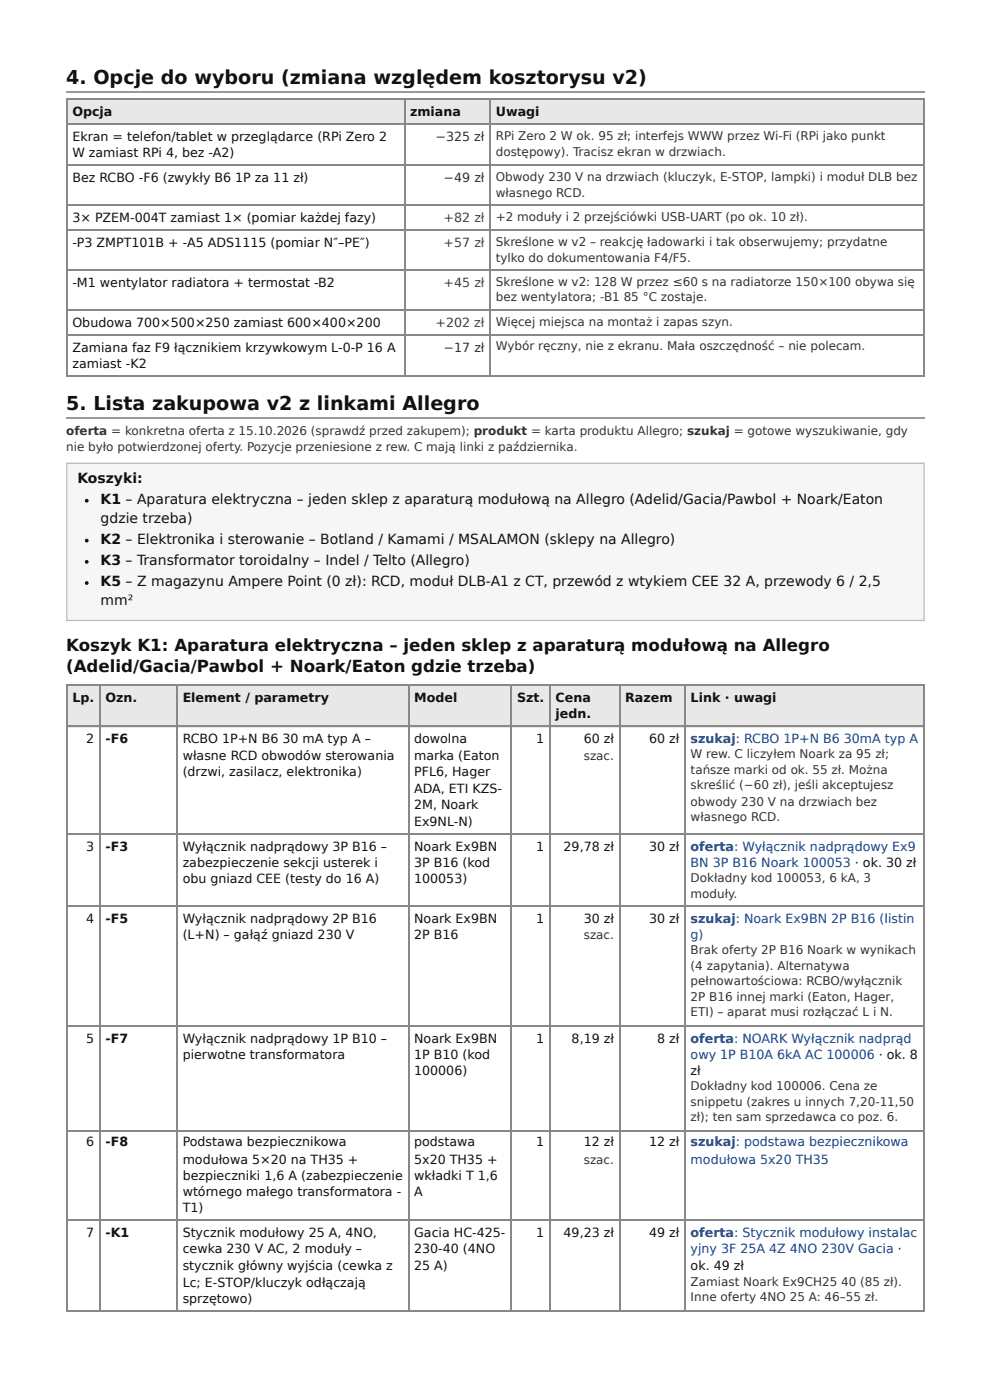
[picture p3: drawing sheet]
<svg xmlns="http://www.w3.org/2000/svg" width="210mm" height="297mm" viewBox="0 0 210 297" stroke-linecap="round" stroke-linejoin="round" font-family="sans-serif">
<defs><g id="words">
<g font-size="4.1" fill="#111">
<text x="14" y="17.7">4. Opcje do wyboru (zmiana względem kosztorysu v2)</text>
<text x="14" y="87">5. Lista zakupowa v2 z linkami Allegro</text>
</g>
<g font-size="3.5" fill="#111">
<text x="14" y="138.1">Koszyk K1: Aparatura elektryczna – jeden sklep z aparaturą modułową na Allegro</text>
<text x="14" y="142.6">(Adelid/Gacia/Pawbol + Noark/Eaton gdzie trzeba)</text>
</g>
<g font-size="3" fill="#111">
<text x="16.4" y="102.4">Koszyki:</text>
<text x="21.3" y="106.9">K1 – Aparatura elektryczna – jeden sklep z aparaturą modułową na Allegro (Adelid/Gacia/Pawbol + Noark/Eaton</text>
<text x="21.3" y="110.9">gdzie trzeba)</text>
<text x="21.3" y="115.4">K2 – Elektronika i sterowanie – Botland / Kamami / MSALAMON (sklepy na Allegro)</text>
<text x="21.3" y="119.9">K3 – Transformator toroidalny – Indel / Telto (Allegro)</text>
<text x="21.3" y="124.4">K5 – Z magazynu Ampere Point (0 zł): RCD, moduł DLB-A1 z CT, przewód z wtykiem CEE 32 A, przewody 6 / 2,5</text>
<text x="21.3" y="128.3">mm²</text>
</g>
<g font-size="2.7" fill="#111">
<text x="15.3" y="24.6">Opcja</text>
<text x="15.3" y="29.9">Ekran = telefon/tablet w przeglądarce (RPi Zero 2</text>
<text x="86.9" y="24.6">zmiana</text>
<text x="105.1" y="24.6">Uwagi</text>
<text x="15.3" y="33.3">W zamiast RPi 4, bez -A2)</text>
<text x="15.3" y="38.6">Bez RCBO -F6 (zwykły B6</text>
<text x="49.9" y="38.6">1P za 11 zł)</text>
<text x="15.3" y="47.1">3× PZEM-004T zamiast 1× (pomiar każdej fazy)</text>
<text x="15.3" y="52.4">-P3 ZMPT101B + -A5 ADS1115 (pomiar N″–PE″)</text>
<text x="15.3" y="60.9">-M1 wentylator radiatora + termostat -B2</text>
<text x="15.3" y="69.3">Obudowa 700×500×250 zamiast 600×400×200</text>
<text x="15.3" y="74.6">Zamiana faz F9 łącznikiem krzywkowym L-0-P 16 A</text>
<text x="15.3" y="78.1">zamiast -K2</text>
<text x="15.3" y="149">Lp.</text>
<text x="22.4" y="149">Ozn.</text>
<text x="38.7" y="149">Element / parametry</text>
<text x="87.8" y="149">Model</text>
<text x="109.6" y="149">Szt.</text>
<text x="117.8" y="149">Cena</text>
<text x="132.6" y="149">Razem</text>
<text x="146.4" y="149">Link · uwagi</text>
<text x="117.8" y="152.4">jedn.</text>
<text x="18.3" y="157.7">2</text>
<text x="22.4" y="157.7">-F6</text>
<text x="38.7" y="157.7">RCBO 1P+N B6</text>
<text x="38.7" y="161.1">własne RCD obwodów sterowania</text>
<text x="59.9" y="157.7">30 mA typ A –</text>
<text x="87.8" y="157.7">dowolna</text>
<text x="87.8" y="161.1">marka (Eaton</text>
<text x="113.7" y="157.7">1</text>
<text x="123.8" y="157.7">60 zł</text>
<text x="137.6" y="157.7">60 zł</text>
<text x="38.7" y="164.6">(drzwi, zasilacz, elektronika)</text>
<text x="87.8" y="164.6">PFL6, Hager</text>
<text x="87.8" y="168.3">ADA, ETI KZS-</text>
<text x="87.8" y="171.7">2M, Noark</text>
<text x="87.8" y="175.2">Ex9NL-N)</text>
<text x="18.3" y="180.4">3</text>
<text x="22.4" y="180.4">-F3</text>
<text x="38.7" y="180.4">Wyłącznik nadprądowy 3P B16 –</text>
<text x="38.7" y="183.9">zabezpieczenie sekcji usterek i</text>
<text x="87.8" y="180.4">Noark Ex9BN</text>
<text x="87.8" y="183.9">3P B16 (kod</text>
<text x="113.7" y="180.4">1</text>
<text x="119.5" y="180.4">29,78 zł</text>
<text x="137.6" y="180.4">30 zł</text>
<text x="38.7" y="187.3">obu gniazd CEE (testy do 16 A)</text>
<text x="87.8" y="187.3">100053)</text>
<text x="18.3" y="195.8">4</text>
<text x="22.4" y="195.8">-F5</text>
<text x="38.7" y="195.8">Wyłącznik nadprądowy 2P B16</text>
<text x="87.8" y="195.8">Noark Ex9BN</text>
<text x="113.7" y="195.8">1</text>
<text x="123.8" y="195.8">30 zł</text>
<text x="137.6" y="195.8">30 zł</text>
<text x="38.7" y="199.2">(L+N) – gałąź gniazd 230 V</text>
<text x="87.8" y="199.2">2P B16</text>
<text x="18.3" y="221.2">5</text>
<text x="22.4" y="221.2">-F7</text>
<text x="38.7" y="221.2">Wyłącznik nadprądowy 1P B10 –</text>
<text x="87.8" y="221.2">Noark Ex9BN</text>
<text x="113.7" y="221.2">1</text>
<text x="121.2" y="221.2">8,19 zł</text>
<text x="139.3" y="221.2">8 zł</text>
<text x="38.7" y="224.6">pierwotne transformatora</text>
<text x="87.8" y="224.6">1P B10 (kod</text>
<text x="87.8" y="228.1">100006)</text>
<text x="146.4" y="228.1">zł</text>
<text x="18.3" y="243.2">6</text>
<text x="22.4" y="243.2">-F8</text>
<text x="38.7" y="243.2">Podstawa bezpiecznikowa</text>
<text x="87.8" y="243.2">podstawa</text>
<text x="113.7" y="243.2">1</text>
<text x="123.8" y="243.2">12 zł</text>
<text x="137.6" y="243.2">12 zł</text>
<text x="38.7" y="246.9">modułowa 5×20 na TH35 +</text>
<text x="38.7" y="250.3">bezpieczniki 1,6 A (zabezpieczenie</text>
<text x="87.8" y="246.9">5x20 TH35 +</text>
<text x="87.8" y="250.3">wkładki T 1,6</text>
<text x="38.7" y="253.7">wtórnego małego transformatora -</text>
<text x="38.7" y="257.2">T1)</text>
<text x="87.8" y="253.7">A</text>
<text x="18.3" y="262.5">7</text>
<text x="22.4" y="262.5">-K1</text>
<text x="38.7" y="262.5">Stycznik modułowy 25 A, 4NO,</text>
<text x="87.8" y="262.5">Gacia HC-425-</text>
<text x="113.7" y="262.5">1</text>
<text x="119.5" y="262.5">49,23 zł</text>
<text x="137.6" y="262.5">49 zł</text>
<text x="38.7" y="265.9">cewka 230 V AC, 2 moduły –</text>
<text x="38.7" y="269.3">stycznik główny wyjścia (cewka z</text>
<text x="87.8" y="265.9">230-40 (4NO</text>
<text x="87.8" y="269.3">25 A)</text>
<text x="146.4" y="269.3">ok. 49 zł</text>
<text x="38.7" y="273.1">Lc; E-STOP/kluczyk odłączają</text>
<text x="38.7" y="276.5">sprzętowo)</text>
</g>
<g font-size="2.7" fill="#0a5c2a">
<text x="92.4" y="29.9">−325 zł</text>
<text x="94.1" y="38.6">−49 zł</text>
<text x="94.1" y="74.6">−17 zł</text>
</g>
<g font-size="2.7" fill="#9a1b1b">
<text x="94.1" y="47.1">+82 zł</text>
<text x="94.1" y="52.4">+57 zł</text>
<text x="94.1" y="60.9">+45 zł</text>
<text x="92.4" y="69.3">+202 zł</text>
</g>
<g font-size="2.7" fill="#0a3d91">
<text x="146.4" y="157.7">szukaj: RCBO 1P+N B6</text>
<text x="178.9" y="157.7">30mA typ A</text>
<text x="146.4" y="180.4">oferta: Wyłącznik nadprądowy Ex9</text>
<text x="146.4" y="183.9">BN 3P B16 Noark 100053 · ok. 30 zł</text>
<text x="146.4" y="195.8">szukaj: Noark Ex9BN 2P B16 (listin</text>
<text x="146.4" y="199.2">g)</text>
<text x="146.4" y="221.2">oferta: NOARK Wyłącznik nadprąd</text>
<text x="146.4" y="224.6">owy 1P B10A 6kA AC 100006 · ok. 8</text>
<text x="146.4" y="243.2">szukaj: podstawa bezpiecznikowa</text>
<text x="146.4" y="246.9">modułowa 5x20 TH35</text>
<text x="146.4" y="262.5">oferta: Stycznik modułowy instalac</text>
<text x="146.4" y="265.9">yjny 3F 25A 4Z 4NO 230V Gacia ·</text>
</g>
<g font-size="2.5" fill="#333">
<text x="105.1" y="29.6">RPi Zero 2 W ok. 95 zł; interfejs WWW przez Wi-Fi (RPi jako punkt</text>
<text x="105.1" y="33.1">dostępowy). Tracisz ekran w drzwiach.</text>
<text x="105.1" y="38.4">Obwody 230 V na drzwiach (kluczyk, E-STOP, lampki) i moduł DLB bez</text>
<text x="105.1" y="41.8">własnego RCD.</text>
<text x="105.1" y="46.8">+2 moduły i 2 przejściówki USB-UART (po ok. 10 zł).</text>
<text x="105.1" y="52.1">Skreślone w v2 – reakcję ładowarki i tak obserwujemy; przydatne</text>
<text x="105.1" y="55.6">tylko do dokumentowania F4/F5.</text>
<text x="105.1" y="60.6">Skreślone w v2: 128 W przez ≤60 s na radiatorze 150×100 obywa się</text>
<text x="105.1" y="63.8">bez wentylatora; -B1</text>
<text x="132.2" y="63.8">85 °C zostaje.</text>
<text x="105.1" y="69.1">Więcej miejsca na montaż i zapas szyn.</text>
<text x="105.1" y="74.3">Wybór ręczny, nie z ekranu. Mała oszczędność – nie polecam.</text>
<text x="14" y="92.3">oferta = konkretna oferta z 15.10.2026 (sprawdź przed zakupem); produkt = karta produktu Allegro; szukaj = gotowe wyszukiwanie, gdy</text>
<text x="14" y="95.8">nie było potwierdzonej oferty. Pozycje przeniesione z rew. C mają linki z października.</text>
<text x="123.8" y="161.1">szac.</text>
<text x="146.4" y="160.9">W rew. C liczyłem Noark za 95 zł;</text>
<text x="146.4" y="164.3">tańsze marki od ok. 55 zł. Można</text>
<text x="146.4" y="167.5">skreślić (−60 zł), jeśli akceptujesz</text>
<text x="146.4" y="170.9">obwody 230 V na drzwiach bez</text>
<text x="146.4" y="174.1">własnego RCD.</text>
<text x="146.4" y="187.1">Dokładny kod 100053, 6 kA, 3</text>
<text x="146.4" y="190.5">moduły.</text>
<text x="123.8" y="199.2">szac.</text>
<text x="146.4" y="202.4">Brak oferty 2P B16 Noark w wynikach</text>
<text x="146.4" y="205.8">(4 zapytania). Alternatywa</text>
<text x="146.4" y="209">pełnowartościowa: RCBO/wyłącznik</text>
<text x="146.4" y="212.5">2P B16 innej marki (Eaton, Hager,</text>
<text x="146.4" y="215.6">ETI) – aparat musi rozłączać L i N.</text>
<text x="146.4" y="231.2">Dokładny kod 100006. Cena ze</text>
<text x="146.4" y="234.7">snippetu (zakres u innych 7,20-11,50</text>
<text x="146.4" y="237.9">zł); ten sam sprzedawca co poz. 6.</text>
<text x="123.8" y="246.9">szac.</text>
<text x="146.4" y="272.8">Zamiast Noark Ex9CH25</text>
<text x="146.4" y="276">Inne oferty 4NO 25 A: 46–55 zł.</text>
<text x="178.3" y="272.8">40 (85 zł).</text>
</g>
</g></defs>
<path d="M14 19.4h182.1" fill="none" stroke="#999" stroke-width=".26"/>
<g fill="#e8e8e8">
<path d="M14.3 21.2h71.4v5.3h-71.4z"/>
<path d="M85.7 21.2h18.3v5.3h-18.3z"/>
<path d="M104 21.2h92.1v5.3h-92.1z"/>
</g>
<g fill="none" stroke="#888" stroke-width=".26">
<path d="M14 21h182.1M14 26.3h182.1M14 35.1h182.1M14.2 20.9v59M85.9 20.9v59M103.8 20.9v59M195.9 20.9v59M14 43.5h182.1M14 48.8h182.1M14 57.3h182.1M14 65.7h182.1M14 71h182.1"/>
<path d="M14 79.8h182.1"/>
</g>
<path d="M14 88.8h182.1" fill="none" stroke="#999" stroke-width=".26"/>
<path d="M14 98.2h182.1v33.6h-182.1z" fill="#f6f6f6"/>
<path d="M14.2 98.3h181.7v33.3h-181.7z" fill="none" stroke="#bbb" stroke-width=".26"/>
<g fill="#e8e8e8">
<path d="M14.3 145.5h6.9v8.8h-6.9z"/>
<path d="M21.2 145.5h16.4v8.8h-16.4z"/>
<path d="M37.6 145.5h48.9v8.8h-48.9z"/>
<path d="M86.5 145.5h22v8.8h-22z"/>
<path d="M108.5 145.5h8.2v8.8h-8.2z"/>
<path d="M116.7 145.5h14.8v8.8h-14.8z"/>
<path d="M131.5 145.5h13.8v8.8h-13.8z"/>
<path d="M145.3 145.5h50.8v8.8h-50.8z"/>
</g>
<g fill="none" stroke="#888" stroke-width=".26">
<path d="M14 145.4h182.1M14 154.1h182.1M14.2 145.3v132.8M21.3 145.3v132.8M37.4 145.3v132.8M86.7 145.3v132.8M108.3 145.3v132.8M116.5 145.3v132.8M131.4 145.3v132.8M145.1 145.3v132.8M195.9 145.3v132.8M14 176.9h182.1"/>
<path d="M14 192.2h182.1M14 217.6h182.1M14 239.8h182.1M14 258.9h182.1M14 278.2h182.1"/>
</g>
<g fill="#111">
<circle cx="18.4" cy="106.2" r=".4"/>
<circle cx="18.4" cy="114.7" r=".4"/>
<circle cx="18.4" cy="119.2" r=".4"/>
<circle cx="18.4" cy="123.7" r=".4"/>
</g>
<use href="#words"/>
</svg>
